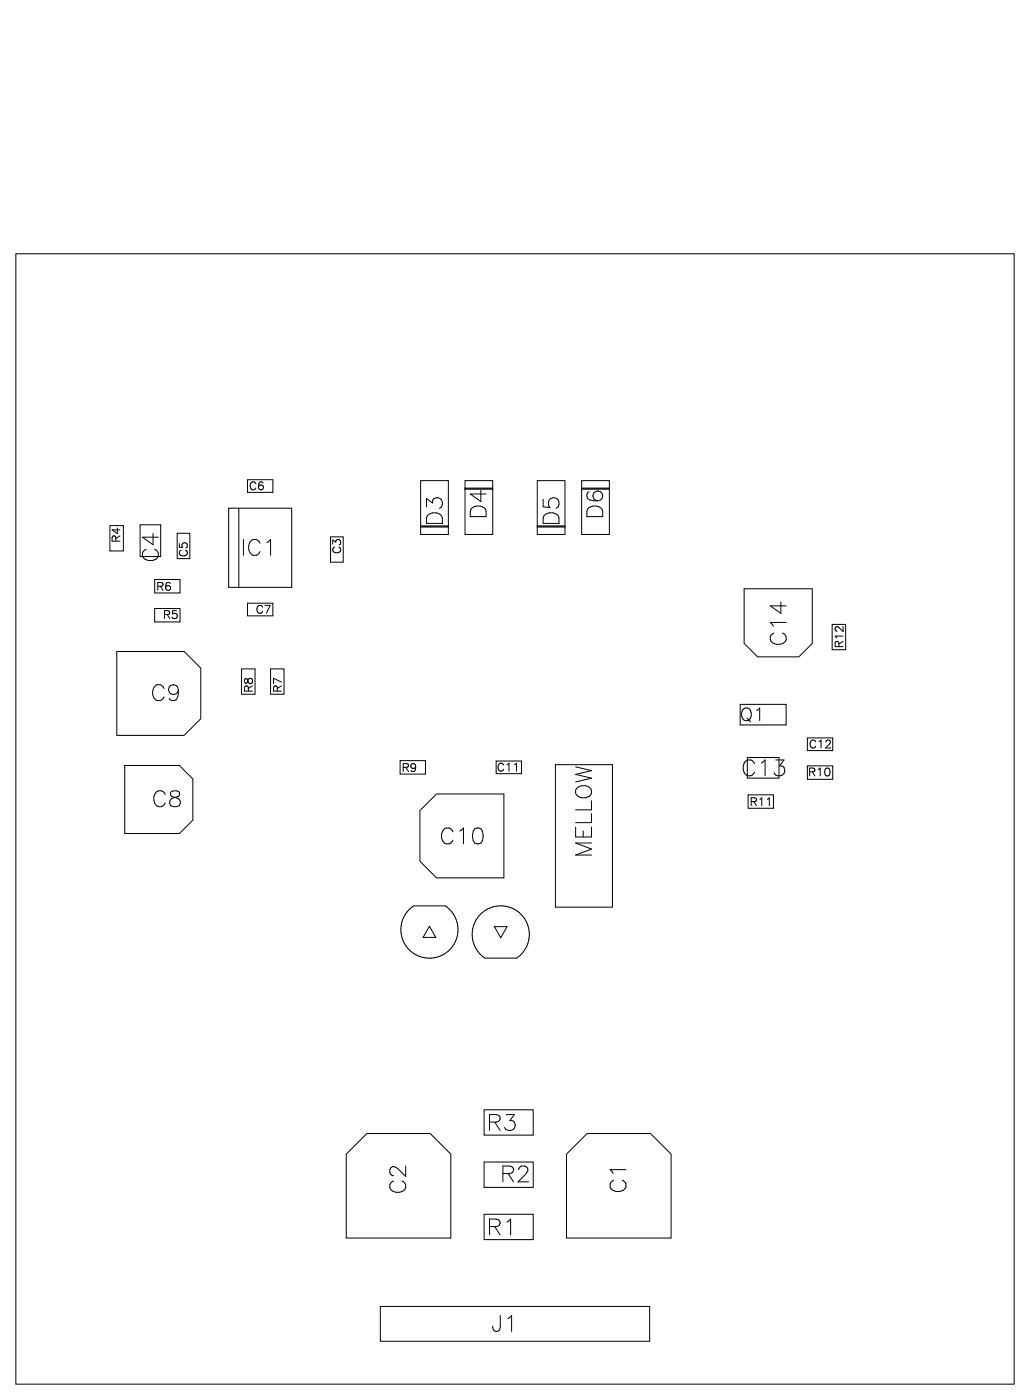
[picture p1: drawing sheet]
<svg xmlns="http://www.w3.org/2000/svg" width="65mm" height="88mm" viewBox="0 0 65 88" stroke-linecap="round" stroke-linejoin="round" font-family="sans-serif">
<g fill="none" stroke="#000" stroke-width=".06">
<path d="M1 16h63v71.4h-63zM6.9 33.2h.9v1.6h-.9zM7.3 34.2v-.3h-.2v.3h.5M7.4 33.3v.4l-.3-.2h.5M7.6 33.8l-.3 .2M8.8 33.2h1.3v2h-1.3zM9.2 34.7a.37 .37 0 0 0-.2 .4 .37 .37 0 0 0 .4 .3h.2a.37 .37 0 0 0 .4-.3 .37 .37 0 0 0-.2-.4M9.7 33.7v.7l-.7-.5h1M9.8 38.4h1.6v.9h-1.6zM9.8 36.6h1.6v.9h-1.6zM10 37h.2l.1-.2h-.3v.5M10.1 37l.2 .3"/>
<path d="M10.4 38.8h.3v-.2h-.3v.5M10.5 37.1l.1 .2 .2-.1M10.5 37.1l.1-.1 .2 .1M10.5 38.8l.2 .3M10.7 36.9l-.2-.1v.3M10.8 37.1v.1M11.1 38.6h-.2v.2a.18 .18 0 0 1 .2 0 .18 .18 0 0 1 0 .2 .18 .18 0 0 1-.2 0M11.2 33.7h.8v1.6h-.8zM11.3 34.3v.3h.2a.18 .18 0 0 1 0-.3 .18 .18 0 0 1 .3 .1 .18 .18 0 0 1-.1 .2M11.4 34.8a.18 .18 0 0 0-.1 .2 .18 .18 0 0 0 .2 .1h.1a.18 .18 0 0 0 .2-.1 .18 .18 0 0 0-.1-.2M14.4 32.1h4v5h-4zM15.1 32.1v5z"/>
<path d="M15.4 34.1v1M15.6 38.1h1.6v.8h-1.6zM15.6 30.3h1.6v.8h-1.6zM16.1 30.6a.18 .18 0 0 0-.2-.2 .18 .18 0 0 0-.1 .2v.1a.18 .18 0 0 0 .1 .2 .18 .18 0 0 0 .2-.1M16.3 30.8l.2 .1M16.4 34.3a.37 .37 0 0 0-.4-.2 .37 .37 0 0 0-.3 .4v.2a.37 .37 0 0 0 .3 .4 .37 .37 0 0 0 .4-.3M16.5 30.9h.1M16.5 30.6h.1M16.5 30.6l-.2 .2M16.5 30.6l.1 .2-.1 .1M16.6 38.4a.18 .18 0 0 0-.2-.2 .18 .18 0 0 0-.2 .2v.1a.18 .18 0 0 0 .2 .2 .18 .18 0 0 0 .2-.1M16.6 30.5h-.2l-.1 .3"/>
<path d="M16.7 38.2h.3l-.2 .5M16.8 34.3l.3-.2v1M20.9 33.9h.8v1.6h-.8zM21 34.4v-.3l.2 .1a.17 .17 0 0 1 .3-.1 .17 .17 0 0 1-.1 .3M21.1 34.6a.18 .18 0 0 0-.1 .2 .18 .18 0 0 0 .2 .1h.1a.18 .18 0 0 0 .2-.1 .18 .18 0 0 0-.1-.2M26.5 30.4h1.8v3.4h-1.8zM26.5 33.2h1.8v.1h-1.8zM26.9 32v-.5l.4 .3a.33 .33 0 0 1 .5-.3 .33 .33 0 0 1-.1 .6M27 32.6a.56 .56 0 0 1 .9 .1v.4h-1zM29.3 30.4h1.8v3.4h-1.8zM29.3 30.8h1.8v.1h-1.8zM29.8 32.1l.3-.1 .4 .1 .2 .2v.3h-1v-.3z"/>
<path d="M30.3 31v.7l-.6-.5h1M33.9 30.4h1.8v3.4h-1.8zM33.9 33.2h1.8v.1h-1.8zM34.3 31.5v.5l.4 .1a.35 .35 0 0 1 0-.6 .35 .35 0 0 1 .5 .1 .35 .35 0 0 1-.1 .5M34.3 32.6a.56 .56 0 0 1 1 .1v.4h-1zM36.7 30.4h1.8v3.4h-1.8zM36.7 30.8h1.8v.1h-1.8zM37.2 32.1l.2-.1 .5 .1 .1 .2v.3h-1v-.3zM37.2 31.1a.29 .29 0 0 0-.1 .4l.1 .1h.5M47 37.2h4.3v3.4l-.9 .9h-2.6l-.8-.9zM48.8 40a.37 .37 0 0 0-.2 .4 .37 .37 0 0 0 .4 .3h.2a.37 .37 0 0 0 .4-.3 .37 .37 0 0 0-.2-.4M49.3 38v.7l-.7-.4h1"/>
<path d="M49.6 39.3h-1l.2 .3M52.5 39.4h.9v1.6h-.9zM53.2 39.6v.3l-.4-.3-.1 .2 .1 .1M7.4 41.2h4.2l1.1 1v3.2l-1.1 1.1h-4.2zM7.9 48.4h3.4l.9 .8v2.6l-.9 .9h-3.4zM10.3 43.5a.37 .37 0 0 0-.4-.3 .37 .37 0 0 0-.3 .4v.3a.37 .37 0 0 0 .3 .4 .37 .37 0 0 0 .4-.3M10.4 50.2a.37 .37 0 0 0-.4-.3 .37 .37 0 0 0-.3 .4v.3a.37 .37 0 0 0 .3 .4 .37 .37 0 0 0 .4-.3M10.8 50a.2 .2 0 0 0 .1 .3 .36 .36 0 0 1 .4 .2 .36 .36 0 0 1 0 .4l-.4 .1a.29 .29 0 0 1-.2-.4 .29 .29 0 0 1 .3-.2l.2-.1a.2 .2 0 0 0 .1-.3zM11.3 43.6a.47 .47 0 0 1-.4 .7l-.2-.2M15.2 42.3h.9v1.6h-.9zM15.5 42.9v.2l.1 .1 .1-.3 .1-.1a.17 .17 0 0 1 .1 .3 .17 .17 0 0 1-.2 .1l-.1-.3zM15.7 43.7l-.1-.3-.1-.1-.1 .4h.5"/>
<path d="M15.9 43.1v.1M15.9 43.3l-.2 .2M17.1 42.3h.8v1.6h-.8zM17.5 43.7v-.3l-.2-.1v.4h.5M17.8 43.1l-.5-.3v.4M17.8 43.3l-.3 .2M25.3 48h1.6v.9h-1.6zM25.6 48.5l.2 .2M25.7 48.3l-.3-.1v.5M25.7 48.3h.1M25.8 48.3l-.1 .1-.3 .1M25.9 57.4l.2-.2h2a1.8 1.8 0 0 1 .4 2.6 1.8 1.8 0 0 1-2.6 .2 1.8 1.8 0 0 1 0-2.6z"/>
<path d="M25.9 48.4l.2-.2 .1 .2M25.9 48.4l.2 .1 .1-.1M25.9 48.4h.1M26.2 48.4v.3h-.3M27.1 58.5l.4 .7h-.8zM27.5 50.2h4.3v5.3h-4.3l-1-1.1v-3.2zM28.6 52.5a.37 .37 0 0 0-.4-.2 .37 .37 0 0 0-.3 .4v.2a.37 .37 0 0 0 .3 .4 .37 .37 0 0 0 .4-.2M29 52.5l.2-.2v1M30 52.3a.32 .32 0 0 1 .4 .2 .5 .5 0 0 1-.3 .8 .64 .64 0 0 1-.1-1zM30.3 57.8a1.8 1.8 0 0 1 2.7 .1 1.8 1.8 0 0 1-.4 2.6h-2a1.8 1.8 0 0 1-.3-2.7zM31.2 58.5h.8l-.4 .7zM31.3 48.1h1.6v.8h-1.6z"/>
<path d="M31.8 48.3a.18 .18 0 0 0-.2-.1 .18 .18 0 0 0-.2 .2v.1a.18 .18 0 0 0 .2 .2 .18 .18 0 0 0 .2-.1M32 48.3l.1-.1v.5M32.5 48.3l.1-.1v.5M35 48.3h3.7v9h-3.7zM36.3 52.2v.7h1v-.7M36.3 48.4l1 .3-1 .2 1 .3-1 .2M36.4 49.8a.5 .5 0 0 1 .6-.2 .5 .5 0 0 1 .3 .6 .5 .5 0 0 1-.6 .2 .5 .5 0 0 1-.3-.6zM36.8 52.5v.4M37.3 53.2h-1l1 .4-1 .4h1M37.3 50.6v.6h-1M37.3 51.4v.6h-1M46.7 44.5h2.9v1.3h-2.9z"/>
<path d="M47 44.8a.37 .37 0 0 1 .4 .3 .37 .37 0 0 1-.4 .4l-.2-.3v-.3zM47.1 45.4l.3 .2M47.2 47.9h2v1.3h-2zM47.2 50.2h1.6v.9h-1.6zM47.6 50.6l.1 .3M47.6 48.2a.37 .37 0 0 0-.4-.2 .37 .37 0 0 0-.3 .4v.2a.37 .37 0 0 0 .3 .4 .37 .37 0 0 0 .4-.2M47.7 50.4h-.3v.5M47.7 50.4h.1M47.7 50.4v.2h-.3M47.8 44.9l.1-.2v.8M48 50.5l.1-.1v.5M48 48.2l.3-.2v1"/>
<path d="M48.4 50.5l.1-.1v.5M49 48h.5l-.3 .4a.33 .33 0 0 1 .2 .5 .33 .33 0 0 1-.5-.1M50.9 48.4h1.7v.8h-1.7zM50.9 46.6h1.7v.8h-1.7zM51.1 48.8l.3-.1v-.1l-.3-.1v.5M51.3 48.8l.1 .2M51.5 46.9a.18 .18 0 0 0-.2-.2 .18 .18 0 0 0-.2 .2v.2a.18 .18 0 0 0 .2 .1 .18 .18 0 0 0 .2-.1M51.6 48.6l.2-.1v.5M51.7 46.8l.1-.1v.5M52.1 48.5a.23 .23 0 0 1 .3 .3 .23 .23 0 0 1-.3 .2l-.1-.2zM52.1 46.9l.1-.2 .2 .1-.3 .4h.3M52.9 40.8v-.2l-.1-.1-.1 .3h.5"/>
<path d="M53.2 40.5l-.3 .2M53.2 40.2h-.5l.1 .1M21.9 72.9l1.3-1.3h4l1.2 1.3v5.3h-6.5zM24.8 74.6a.37 .37 0 0 0-.2 .4 .37 .37 0 0 0 .4 .3h.2a.37 .37 0 0 0 .4-.3 .37 .37 0 0 0-.2-.4M25.6 73.6v.7l-.5-.5a.3 .3 0 0 0-.5 0v.3l.2 .2M30.5 76.7h3.1v1.6h-3.1zM30.5 73.4h3.1v1.6h-3.1zM30.5 70.1h3.1v1.6h-3.1zM30.9 70.9l.6-.1 .1-.1-.1-.2-.2-.1h-.4v1M30.9 77.5l.6-.1 .1-.1-.1-.2-.2-.1h-.4v1M31.2 77.5l.4 .5M31.2 70.9l.4 .5"/>
<path d="M31.7 74.1h.6l.1-.2v-.2h-.2h-.5v1M31.9 70.4h.6l-.3 .4a.33 .33 0 0 1 .2 .5 .33 .33 0 0 1-.6-.1M32 77.2l.2-.2v1M32.1 74.1l.3 .6M32.7 73.9l.2-.2h.4a.31 .31 0 0 1-.1 .5l-.5 .5h.7M35.7 72.9l1.4-1.3h3.9l1.4 1.3v5.3h-6.7zM38.7 74.5a.37 .37 0 0 0-.2 .5 .37 .37 0 0 0 .4 .3h.2a.37 .37 0 0 0 .4-.3 .37 .37 0 0 0-.2-.5M39.5 73.9h-1l.2 .2M24 82.5h17v2.2h-17zM31.6 83.1l-.1 .9-.1 .1-.2-.1-.1-.2M32 83.3l.3-.2v1"/>
<circle cx="37.7" cy="31.3" r=".31"/>
<circle cx="10.9" cy="43.6" r=".31"/>
</g>
</svg>
